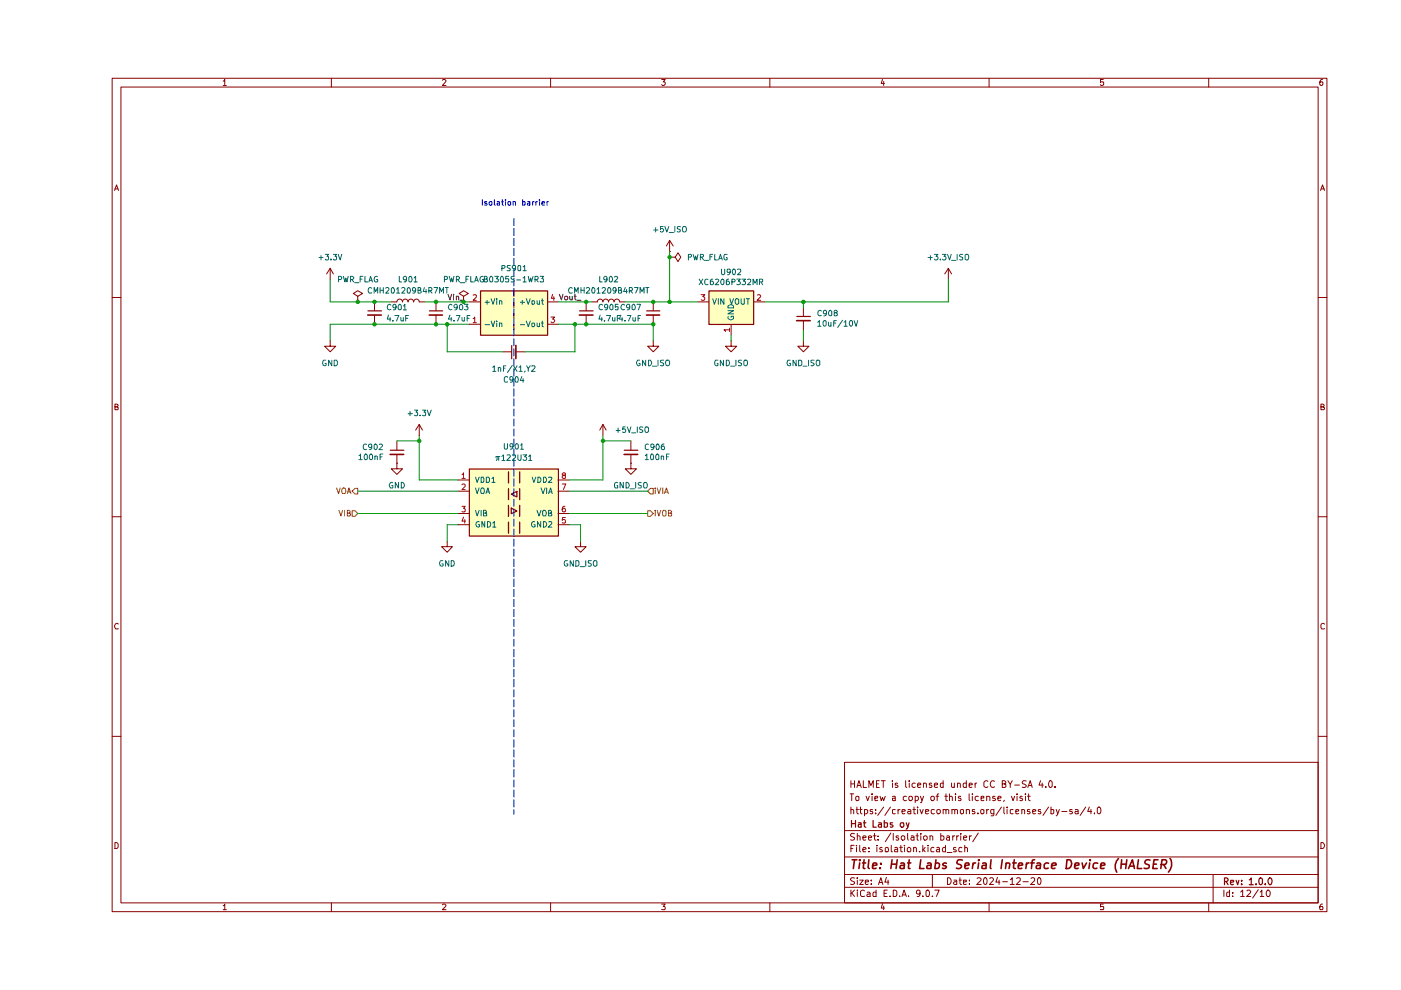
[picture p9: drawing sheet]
<svg xmlns="http://www.w3.org/2000/svg" width="297mm" height="210mm" viewBox="0 0 297 210" stroke-linecap="round" stroke-linejoin="round" font-family="sans-serif">
<g fill="none" stroke="#890000" stroke-width=".21">
<path d="M23.8 16.6h257.5v176.7h-257.5zM25.6 18.5h253.9v172.9h-253.9zM47.3 17.2h.2l.2-.4v1.3M47.3 18.1h.7M70.3 16.6v1.9M93.8 17l.2-.2h.3l.3 .3-.8 1h.8M116.7 16.6v1.9M140.3 16.8h.7l-.4 .6 .4 .1v.4l-.2 .2h-.4l-.1-.2M163.2 16.6v1.9M187.1 16.8l-.3 .9h.7M187.4 17.3v.8M209.7 16.6v1.9"/>
<path d="M233.9 16.8h-.6v.6h.6l.1 .1-.1 .5-.4 .1-.2-.2M256.3 16.6v1.9M280.4 16.8h-.3a.93 .93 0 0 0-.2 1.2h.5l.1-.5-.1-.1h-.5l-.1 .1M24.3 40.4l.4-1.2 .4 1.2M24.4 40h.6M280 40.4l.4-1.2 .4 1.2M280.1 40h.6M23.8 63.1h1.8M279.5 63.1h1.8M24.4 86.3h.4l.2-.3v-.2l-.6-.1v1.2h.6v-.5l-.2-.1M280.1 86.3l.6-.1v-.4l-.6-.1v1.2h.6l.1-.4-.3-.2M23.8 109.6h1.8"/>
<path d="M279.5 109.6h1.8M25 132.3l-.1-.1a.66 .66 0 0 0-.6 .4 .66 .66 0 0 0 .2 .7h.5M280.8 132.3l-.4-.1-.3 .3v.6l.1 .2h.6M23.8 156.1h1.8M279.5 156.1h1.8M24.4 178.6h.3l.3 .4v.6l-.3 .3h-.3zM179.1 161.6h100.4v29.8h-100.4zM179.1 176.1h100.4M180.2 168.3h.8M180.4 171.7l.4-.1 .2 .2v.8M180.4 165.5v1.5M180.4 171.1v1.5"/>
<path d="M180.4 179.9h.4M180.4 166.2h.8M180.6 168.3v1.5M181.1 179.2h-.7v1.4M181.2 176.8l-.6-.1-.3 .3 .1 .3 .7 .2 .1 .2a.51 .51 0 0 1-.3 .4 .51 .51 0 0 1-.6 0M181.2 165.5v1.5M181.5 168.9h.6l-.1 .8h-.5zM181.5 171.6h.5M181.6 179.2v.1M181.6 179.7v.9M181.7 171.1v1.2l.3 .3M181.7 167l.4-1.5 .5 1.5"/>
<path d="M181.8 177.3l.3-.1 .3 .2v.7M181.8 176.7v1.4M181.8 166.5h.6M182.3 179.2v1.2l.1 .2M182.3 171.6h.5M182.4 171.1v1.2l.4 .3M183 177.6l.6-.1-.1-.2-.4-.1-.1 .2v.7h.5M183 165.5v1.5h.7M183.3 171.7h.6l.1 .6a.45 .45 0 0 1-.7 .2M183.3 171.6v1.4M183.6 168.8l.4 1 .3-1M184.1 177.6l.7-.1-.1-.2-.4-.1-.2 .2 .1 .7h.5"/>
<path d="M184.2 179.7v.2M184.2 167v-1.5l.4 1 .6-1v1.5M184.9 168.3v.2M184.9 168.8v1M185 171.7l-.4-.1-.1 .2 .1 .2 .4 .1v.4h-.5M185.2 177.2h.5M185.4 176.7v1.2l.3 .2M185.5 169.2h.6v-.3h-.6v.8h.6M185.7 172.4v.2M185.7 171.7v.1M185.8 166.2h.5M185.9 179.2v.1"/>
<path d="M185.9 179.7v.9M186.2 178v.1M186.2 177.3v.1M186.4 165.5h-.6v1.5h.6M186.6 168.8l.2 1 .3-.7 .3 .7 .3-1M186.8 165.5h.9M187 179.7h-.2l-.3 .2 .6 .4-.1 .3h-.5M187.3 165.5v1.5M187.4 171.1l-1.3 1.8M187.7 179.8l.2-.1h.4v.9l-.6-.1zM188.8 171.1l-1.2 1.8M188.9 176.6l-1.2 1.9"/>
<path d="M189 179.2v1.2l.2 .2M189.2 168.9h.6v.9M189.2 165.5v.2M189.2 166v1M189.4 176.7v1.4M189.7 179.7h.4l.2 .2v.7h-.6l-.1-.3 .7-.3M189.8 171.7h-.6v.7l.3 .2 .3-.1M189.8 169.2h-.6v.5h.6M190.3 166.1h-.5v.4h.5l.1 .3-.3 .2-.3-.1M190.4 171.6v1M190.5 177.3l-.4-.1-.1 .2 .1 .2 .4 .1v.4h-.5M190.7 179.7h.6"/>
<path d="M190.8 171.6l-.4 .3M191 179.2v1.2l.1 .2h.2M191.2 177.3h.6v.6l-.2 .2h-.3l-.2-.2zM191.2 172h.7l-.1-.3-.4-.1-.2 .2 .1 .7h.5M191.8 179.2v.1M191.8 179.7v.9M192 165.5v1.3l.3 .2M192.2 168.9l-.4-.1-.3 .3v.4l.3 .3 .4-.1M192.4 176.7v1.2l.2 .2M192.5 171.7l.4-.1 .2 .2v.8M192.8 168.9h.6v.6l-.2 .3h-.3l-.2-.3zM192.8 165.5v.2"/>
<path d="M192.8 166v1M193.1 172h-.6l-.1 .2 .2 .4 .5-.1M193.2 177.3l.3-.1 .3 .2v.7M193.5 171.6h.6M193.7 179.8l.2-.1h.3l.1 .9M193.7 179.7v.9M193.8 177.5h-.5l-.2 .3 .2 .3h.5M193.8 171.1v1.4l.3 .1M194 168.9l.5-.1 .2 .3v.4l-.2 .3-.5-.1M194 166.1l-.4-.1-.2 .3v.4l.2 .3 .4-.1M194 168.8v1.4M194.2 177.2h.5"/>
<path d="M194.5 176.7v1.4h.2M194.5 171.1v.2M194.5 166.5l.7-.1-.1-.4h-.4l-.2 .2v.6l.2 .2 .4-.1M194.5 171.6v1M195.1 171.6l.3 1 .3-1M195.1 168.8l.4 1M195.2 176.7v.2M195.2 177.2v.9M195.7 179.2v1.4M195.8 168.8l-.4 1.3-.3 .1M195.8 166.2l.2-.2 .4 .2v.8M195.8 166v1"/>
<path d="M195.9 177.3h.6l.1 .6-.2 .2h-.3l-.3-.2zM196.2 179.7l-.5 .6M196.2 172h.7l-.1-.3h-.6v.8h.6M196.8 179.2v.1M196.8 179.7v.9M197.2 177.3l.3-.1 .3 .2v.7M197.2 177.2v.9M197.4 168.9l.5-.1 .2 .3v.4l-.2 .3h-.3l-.3-.3zM197.5 166.1l-.3-.1-.2 .3 .1 .2h.3l.2 .3-.2 .2-.4-.1M198 179.7h-.4a.59 .59 0 0 0-.1 .9h.5M198.1 171.7l-.4-.1-.3 .3 .1 .6h.6M198.1 166.5l.7-.1v-.3l-.4-.1-.3 .2 .1 .7h.6"/>
<path d="M198.4 168.8h.6M198.6 179.7h.4l.2 .2v.7h-.6l-.1-.3 .7-.3M198.7 171.7h.6l.1 .6-.2 .2-.3 .1-.3-.3zM199 168.3l-.3 .3v1.2M199.5 177.3l.4-.1 .2 .3v.4l-.2 .2h-.4M199.5 176.7v1.4M200 171.7l.3-.1 .3 .2v.8M200 166.1l-.4-.1-.2 .2v.6l.2 .2 .4-.1M200 165.5v1.5M200 171.6v1M200.3 168.8h.6M200.5 179.2v1.4l-.6-.1a.6 .6 0 0 1 .2-.8h.4"/>
<path d="M200.6 171.8l.1-.2 .5 .2v.8M200.6 168.3v1.4l.3 .1M200.7 177.3l.5-.1 .1 .2v.7M201.3 177.5h-.4l-.3 .3 .3 .3h.4M201.3 168.9l.4-.1 .2 .2v.8M201.3 168.3v1.5M201.7 166v.8l.2 .2 .4-.2M201.8 171.7l.4-.1 .2 .2v.8M201.8 171.6v1M202 177.2v.9M202.3 166v1M202.4 177.2l-.4 .3"/>
<path d="M202.4 171.8l.2-.2 .4 .2v.8M202.6 168.3v.2M202.6 168.8v1M202.7 179.7h-.5v.4l.6 .2-.1 .3h-.5M202.8 177.2v.9M203 166.2l.2-.2 .4 .2v.8M203 166v1M203.3 177.2l-.5 .3M203.7 176.7v.2M203.7 171.7h.6l-.1 .8h-.5zM203.7 168.9l-.3-.1-.2 .3 .1 .1h.3l.2 .4-.2 .2-.4-.1M203.7 177.2v.9"/>
<path d="M203.9 179.7h-.4l-.2 .3 .1 .6h.5M204.3 177.6l.7-.1-.2-.3-.5 .2v.5l.2 .2h.4M204.5 179.8l.2-.1h.3l.1 .9M204.5 179.2v1.4M204.9 171.7l.4-.1 .3 .2v.8M204.9 166.1l-.4-.1-.3 .3 .1 .6h.6M204.9 165.5v1.5M204.9 171.6v1M205.5 168.3v1.3l.1 .2M205.5 166.5l.6-.1v-.3l-.5-.1-.1 .2v.6l.1 .2 .5-.1M205.6 177.2v.9M206 177.2l-.4 .3"/>
<path d="M206.1 168.3v.2M206.1 168.8v1M206.7 171.7h-.6v.3h.4l.2 .3-.2 .3-.4-.1M206.7 166v1M207.1 166l-.4 .3M207.3 172.4v.2M207.4 168.9h-.6l-.1 .6a.45 .45 0 0 0 .7 .2M207.4 176.6l-1.2 1.9M208 171.7h.6l-.1 .8h-.5zM208 169.2h.6v-.3h-.6v.8h.6M209.2 168.9l.4-.1 .3 .2v.8M209.2 168.8v1"/>
<path d="M209.2 171.6v1M209.5 165.7l-.5-.2-.4 .4 .1 .9 .3 .2 .5-.2M209.6 171.6l-.4 .3M210.7 171.6v1.1l-.1 .3h-.5M210.7 171.7l-.4-.1-.3 .3 .1 .6h.6M210.8 165.7v-.1a.7 .7 0 0 0-.9 .5 .7 .7 0 0 0 .6 .9l.3-.2M211 168.9h-.5v.3l.5 .1 .1 .3-.3 .2-.3-.1M211.6 169.2h.6v-.3l-.5-.1-.1 .2v.6l.1 .2 .5-.1M212.3 171.1l-1.2 1.8M212.5 166.2h.6l.2-.3-.1-.2-.7-.2v1.5h.5l.3-.2v-.4l-.4-.2M212.8 171.1v1.2l.2 .3M212.9 169.7l-.1 .2"/>
<path d="M213.5 171.1v.2M213.5 171.6v1M213.7 165.5l.5 .8 .4-.8M214.2 166.3v.7M214.4 168.8l.4 1 .3-1M214.8 171.7h-.6v.7l.2 .2 .4-.1M215.1 166.5h1M215.4 172h.6v-.3h-.6v.8h.6M215.6 168.3v.2M215.6 168.8v1M216.6 171.7l.4-.1 .2 .2v.8M216.6 171.6v1"/>
<path d="M216.7 168.9l-.3-.1-.2 .3 .1 .1h.3l.2 .4-.2 .2-.4-.1M217.4 168.3v.2M217.4 168.8v1M217.6 165.6l-.6-.1-.3 .4 .1 .2 .6 .3 .2 .3a.6 .6 0 0 1-.9 .2M217.8 168.8h.6M217.9 167l.5-1.5 .4 1.5M218.1 168.3v1.3l.3 .2M218.1 166.5h.7M218.3 171.7h-.5v.3h.4l.2 .3-.2 .3-.4-.1M218.9 172h.7l-.1-.3-.4-.1-.2 .2 .1 .7h.5M220.6 171.7l-.3-.1-.2 .2 .1 .2 .4 .1v.4h-.5M220.6 165.5l-.3 1h.9"/>
<path d="M221 166v1M221.7 166.8v.2M222.3 171.1l-1.2 1.8M222.5 165.6l.3-.1 .3 .4v.8l-.3 .3a.78 .78 0 0 1-.6-.6 .78 .78 0 0 1 .3-.8zM222.8 171.7h.6v.7l-.2 .2-.4-.1M222.8 171.1v1.5M223.7 166.8v.2M223.9 171.6l.4 1M224.6 171.6l-.5 1.3-.2 .1M225.1 172h1.1M227.3 171.7h-.5v.3h.3l.3 .3-.3 .3-.3-.1M228 171.7l.3-.1 .3 .2v.8"/>
<path d="M228.6 172h-.6l-.1 .2 .2 .4 .5-.1M230.2 171.1l-1.2 1.8M231 171.1l-.4 .9h.9M231.3 171.6v1M232.1 172.4v.2M232.6 171.4l.4-.3a.81 .81 0 0 1 0 1.5l-.4-.3zM280.1 178.6a.65 .65 0 0 1 .7 .7 .65 .65 0 0 1-.7 .6zM47.3 192h.2l.2-.3v1.2M47.3 192.9h.7M70.3 191.4v1.9M93.8 191.9l.2-.2h.3l.3 .2-.8 1h.8M116.7 191.4v1.9"/>
<path d="M140.3 191.7h.7l-.4 .5 .4 .2v.3l-.1 .2-.6-.1M163.2 191.4v1.9M179.1 188.1h100.4M179.1 185.4h100.4M179.1 181.7h100.4M180.4 188.7v1.4M180.6 189.3l.6 .8M181.2 186.2l-.6-.1-.3 .3 .3 .4 .6 .3a.51 .51 0 0 1-.3 .4 .51 .51 0 0 1-.6 0M181.2 188.7l-.8 .8M181.8 188.7v.2M181.8 186.1v.2M181.8 186.6v.9"/>
<path d="M181.8 189.1v1M182.3 186.6h.7l-.7 .9h.7M183 180.2l.6-.2-.1-.3h-.4l-.1 .2v.7h.5M183.3 188.9l-.4-.2-.5 .4 .1 .8 .2 .2 .6-.1M183.5 187l.6-.1v-.3h-.6v.2v.7h.6M183.9 189.2l.4-.1 .2 .3v.7h-.6l-.1-.4 .7-.2M184.2 180.5v.1M184.7 187.4v.1M184.7 186.6v.2M185.7 188.7v1.4h-.5v-.9h.5M186.3 187.5l.5-1.4 .4 1.4M186.4 187.1h.6"/>
<path d="M187.1 191.6l-.3 .9h.7M187.4 192.1v.8M187.4 189.4h.5M187.9 186l-.3 1h.9M188.1 188.7h-.7v1.4h.7M188.3 186.6v.9M188.7 190v.1M189.4 188.7h.3l.4 .4v.6l-.2 .4h-.5zM190.7 190v.1M191.2 190.1l.5-1.4 .5 1.4M191.3 189.7h.7M192.6 190v.1"/>
<path d="M195 180.5v.1M195.1 189.3v.2l-.6 .1-.2-.3v-.3l.2-.3 .6 .2v.8l-.3 .4h-.3M195.7 190v.1M195.7 180.1l.5 .5M196.6 188.7a.78 .78 0 0 1 .6 .6 .78 .78 0 0 1-.3 .8h-.4l-.2-.3v-.8zM197.7 190v.1M197.7 185.4v2.7M198.2 188.7h.9l-.6 1.4M200.8 180.8h1M200.9 186.1a.72 .72 0 0 1 .8 .7 .72 .72 0 0 1-.8 .7zM202.3 186.6h.5v.9M202.8 186.9h-.4l-.2 .3 .2 .3h.4"/>
<path d="M203.4 186.6h.5M203.5 186.1v1.2l.4 .2M204.3 187l.6-.1v-.3h-.6v.9h.6M205.6 187.4v.1M205.6 186.6v.2M207.2 186.3v-.1a.47 .47 0 0 1 .8 .3l-.9 1h.9M208.6 186.3l.3-.2a.8 .8 0 0 1 .4 .7 .8 .8 0 0 1-.4 .7l-.3-.1-.1-.5zM209.7 191.4v1.9M209.9 186.3l.1-.2h.4l.2 .4-.8 1h.8M211.5 186l-.4 1h.9M211.8 186.6v.9M212.6 186.9h1"/>
<path d="M214.2 186.5l.4-.4v1.4M214.2 187.5h.8M215.5 186.3l.2-.2 .5 .1 .1 .5-.8 .8h.8M216.9 186.9h1.1M218.6 186.3l.2-.2 .5 .1 .1 .5-.9 .8h.9M220 186.3l.3-.2a.8 .8 0 0 1 .4 .7 .8 .8 0 0 1-.4 .7l-.3-.1-.1-.5zM233.9 191.7h-.6v.6l.6-.1 .1 .2-.1 .5-.6-.1M256.3 191.4v1.9M257.2 185.4v6M259.5 188.7v1.4M260.7 188.7v1.4h-.5l-.1-.8 .2-.2 .4 .1M261.4 190v.1"/>
<path d="M261.4 189.2v.2M263 189.1l.5-.4v1.4M263 190.1h.8M264.4 188.9l.2-.2h.3l.3 .4-.9 1h.9M266.8 188.6l-1.2 1.8M267.2 189.1l.3-.4v1.4M267.2 190.1h.8M268.8 188.7a.78 .78 0 0 1 .3 1.4h-.4l-.2-.3a.85 .85 0 0 1 .3-1.1zM280.4 191.7h-.3a.93 .93 0 0 0-.2 1.2h.5l.1-.5-.1-.2h-.5l-.1 .2"/>
<circle cx="192.8" cy="180.2" r=".44"/>
</g>
<g fill="none" stroke="#890000" stroke-width=".25">
<path d="M180.5 173.9v1.5M180.5 174.6h.9M181.4 173.9v1.5M182 174.5h.6v.9M182.6 174.8l-.6 .1v.4h.6M183.1 174.5h.5M183.2 173.9v1.2l.4 .3M185.1 173.9v1.5h.7M186.3 174.5h.5l.1 .9M186.9 174.8h-.5l-.2 .2 .2 .4 .5-.1M187.5 174.5h.7v.7l-.3 .2-.4-.1M187.5 173.9v1.5"/>
<path d="M189.3 174.5h-.5v.3l.5 .3-.2 .3-.3-.1M191 174.5h.5v.8a.45 .45 0 0 1-.6-.2zM192.1 174.5l.4 .9M192.7 174.5l-.2 .9-.4 .4M259.6 186.9h.5l.3-.3v-.2l-.3-.3h-.5v1.5M260 186.9l.4 .7M260.9 187.1l.7-.1-.1-.4h-.5l-.1 .2 .1 .7h.5M262.1 186.6l.3 1 .3-1M263.3 187.4v.2M263.3 186.6v.2M264.9 186.6l.4-.5v1.5M264.9 187.6h.8"/>
<path d="M266.3 187.4v.2M267 186.3l.3-.2 .4 .3v.8l-.4 .4a.93 .93 0 0 1-.3-1.3zM268.3 187.4v.2M269.2 186.1a.75 .75 0 0 1 .5 .8 .75 .75 0 0 1-.5 .7l-.3-.4a.85 .85 0 0 1 .3-1.1z"/>
</g>
<g fill="none" stroke="#890000" stroke-width=".34">
<path d="M180.7 182.3h1M181.2 182.3l-.3 1.8M182.3 182.3v.2M182.3 183l-.2 1.1M182.9 183h.6M183.2 182.3l-.2 1.8h.4M184.2 182.3l-.1 1.6 .2 .2M185 183.6l.9-.2-.1-.4h-.6l-.2 .9 .2 .2h.5M186.6 184v.1M186.8 183v.2M189 183.2h1.1M189.1 182.3l-.2 1.8"/>
<path d="M190.2 182.3l-.2 1.8M191 183h.7v1.1M191.8 183.4l-.7 .1-.3 .2v.4h.2h.7M192.4 183h.7M192.8 182.3l-.2 1.8h.3M195.2 182.3l-.2 1.8h.9M196.7 183h.6v1.1M197.4 183.4l-.6 .1-.3 .2v.4h.2h.6M198.4 183h.5l.2 .1v.7l-.4 .3h-.5M198.4 182.3l-.2 1.8M200.6 183a.48 .48 0 0 0-.7 .3l.2 .3h.5v.3a.6 .6 0 0 1-.8 .2M204 182.4l-.7-.1-.3 .2-.2 .4 .2 .2 .7 .3 .2 .4a.79 .79 0 0 1-1.1 .3"/>
<path d="M204.5 183.6l1-.2-.2-.4h-.6l-.2 .9 .2 .2h.6M206.3 183l-.2 1.1M206.8 183h-.3l-.2 .3M207.5 183l-.2 1.1M207.6 182.3l-.2 .1 .1 .1 .1-.2-.1 .2M208.4 183h.6v1.1M209.1 183.4l-.7 .1-.2 .2v.4h.2h.6M210.1 182.3l-.1 1.6 .1 .2M212.5 182.3l-.3 1.8M213.3 183.1l.3-.1h.4l-.1 1.1M213.3 183l-.1 1.1M214.7 183h.8"/>
<path d="M215 182.3l-.1 1.6 .4 .2M215.9 183.6l.9-.2-.1-.4h-.6l-.2 .9 .2 .2h.5M217.7 183l-.2 1.1M218.2 183l-.6 .3M218.5 183h.8M219.4 182.3l-.5 .1-.1 .1-.1 1.6M219.9 183h.6v1.1M220.6 183.4l-.7 .1-.2 .2v.4h.2h.6M222.3 183a.65 .65 0 0 0-.9 .3v.7a.64 .64 0 0 0 .8 .1M223 183.6l.9-.2-.1-.4a.6 .6 0 0 0-.8 .2v.9h.7M226.2 182.3h.5a1.01 1.01 0 0 1 .5 1.2 1.01 1.01 0 0 1-1.2 .6zM227.8 183.6l1-.2v-.4h-.6l-.3 .2v.9h.7"/>
<path d="M229.4 183l.3 1.1 .7-1.1M231 183l-.1 1.1M231.1 182.3v.2M232.7 183h-.7l-.3 .8 .4 .3h.5M233.3 183.6l1-.2-.1-.4h-.7l-.2 .9 .2 .2h.6M237.1 182a2.48 2.48 0 0 0-.3 2.9M237.7 183.2h1.1M237.8 182.3l-.2 1.8M238.9 182.3l-.2 1.8M239.3 184.1l.8-1.8 .4 1.8M239.5 183.6h.9M241.4 182.3l-.3 1.8h.9"/>
<path d="M243.8 182.4l-.7-.1-.4 .4 .2 .4 .8 .4-.1 .5-.4 .1h-.6M244.6 183.2h.6M245.5 182.3h-.8l-.3 1.8h.9M246.2 183.3h.8l.2-.2a.5 .5 0 0 0-.2-.8h-.6l-.3 1.8M246.7 183.3l.5 .8M248.1 182a2.24 2.24 0 0 1-.4 2.9"/>
</g>
<g fill="#ffffbf">
<path d="M150.3 61.6h9.5v7.1h-9.5z"/>
<path d="M101.8 61.6h14.3v9.4h-14.3z"/>
<path d="M99.5 99.4h18.8v14.2h-18.8z"/>
</g>
<g fill="none" stroke="#890000" stroke-width=".21">
<path d="M70 59.3h.1M70 56.9l-.8 1.2M70 56.9l.7 1.2M70 56.9v2.4M70 72.2v1.2h1.2l-1.2 1.2-1.2-1.2h1.2M70 72.2h.1M75.8 62.8l1.1-.6-1.1-.6-.9 .6 .9 .6v1.2M75.8 64h.1M79.4 64v1.9M79.4 66.8v1.9M83 64h1.1a.59 .59 0 0 1 .6-.6 .59 .59 0 0 1 .6 .6 .59 .59 0 0 1 .6-.6 .59 .59 0 0 1 .6 .6 .59 .59 0 0 1 .6-.6 .59 .59 0 0 1 .6 .6 .59 .59 0 0 1 .6-.6 .59 .59 0 0 1 .6 .6h1.2M92.4 64v1.9"/>
<path d="M92.4 66.8v1.9M84.1 98.2v1.2h1.2l-1.2 1.2-1.1-1.2h1.1M84.1 98.2h.1M84.1 93.5v1.9M84.1 96.4v1.8M88.9 92.4h.1M88.9 90l-.8 1.2M88.9 90l.7 1.2M88.9 90v2.4"/>
</g>
<path d="M78 65.9h2.9M91 65.9h2.8M82.7 95.5h2.9" fill="none" stroke="#890000" stroke-width=".25"/>
<path d="M78 66.8h2.8M91 66.8h2.8M82.7 96.4h2.9" fill="none" stroke="#890000" stroke-width=".34"/>
<path d="M74.7 108.3h.6l.5 .6-.5 .6h-.6z" fill="#fff"/>
<path d="M71.9 108.2l.4 1.2 .3-1.2M73.1 108.2v1.2M73.6 108.8l.6-.1v-.4l-.6-.1v1.2h.6l.1-.3-.3-.3M74.7 108.3h.6l.5 .6-.5 .6h-.6z" fill="none" stroke="#735600" stroke-width=".21"/>
<path d="M75.3 103.5h.5v1.2h-.5l-.6-.6z" fill="#fff"/>
<path d="M71.4 103.5l.4 1.1 .3-1.1M72.5 103.6l.3-.1h.3a.87 .87 0 0 1 0 1.1h-.5l-.1-.3zM73.6 104.6l.4-1.1 .4 1.1M73.7 104.3h.6M75.3 103.5h.5v1.2h-.5l-.6-.6z" fill="none" stroke="#735600" stroke-width=".21"/>
<g fill="none" stroke="#890000" stroke-width=".21">
<path d="M124.3 64v1.9M124.3 66.8v1.9M125.5 64h1.1a.59 .59 0 0 1 .6-.6 .59 .59 0 0 1 .6 .6 .59 .59 0 0 1 .6-.6 .59 .59 0 0 1 .6 .6 .59 .59 0 0 1 .6-.6 .59 .59 0 0 1 .6 .6 .59 .59 0 0 1 .6-.6 .59 .59 0 0 1 .6 .6h1.2M138.5 72.2v1.2h1.2l-1.2 1.2-1.2-1.2h1.2M138.5 72.2h.1M138.5 64v1.9M138.5 66.8v1.9M147.9 64h2.4M155 72.2v1.2h1.2l-1.2 1.2-1.2-1.2h1.2M155 72.2h.1M155 68.7v2.3M159.8 64h2.3"/>
<path d="M170.3 72.2v1.2h1.2l-1.2 1.2-1.2-1.2h1.2M170.3 72.2h.1M170.3 65.2v1.9M170.3 68v1.9M127.8 90l-.6 1.2M127.8 90l.7 1.2M127.8 90v2.4M133.8 98.2v1.2h1.1l-1.1 1.2-1.2-1.2h1.2M133.8 98.2h.1M133.8 93.5v1.9M133.8 96.4v1.8"/>
</g>
<path d="M122.9 65.9h2.9M137.1 65.9h2.8M150.3 61.7h9.5v7.1h-9.5zM168.9 67.1h2.9M132.4 95.5h2.8" fill="none" stroke="#890000" stroke-width=".25"/>
<path d="M148.7 62.5h.7l-.4 .4 .4 .3-.1 .4h-.6M154.7 69.9h-1.2l.3 .4M154.7 69.6v.7M160.6 62.6l.4-.1 .3 .3-.8 .9h.8" fill="none" stroke="#b00000" stroke-width=".21"/>
<path d="M151.1 63.3l.4 1.2 .4-1.2M152.3 63.3v1.2M153.5 63.3v1.2l-.7-1.2v1.2M154.3 65.9h1.2l-1.2 .6h1.2M154.4 67.1l-.1 .1a.66 .66 0 0 0 .5 .6 .66 .66 0 0 0 .7-.2l-.1-.5h-.4v.2M154.4 64.9l.4-.3 .5 .1 .2 .2v.4h-1.2zM154.8 63.3l.3 1.2 .4-1.2M156.1 63.3l.5 .2v.8l-.5 .2a.78 .78 0 0 1 0-1.2zM157.1 63.3v1l.3 .2 .4-.1v-1.1M158.2 63.3h.7M158.6 63.3v1.2" fill="none" stroke="#006465" stroke-width=".21"/>
<path d="M122.8 66.8h2.9M137.1 66.8h2.8M168.9 68h2.9M132.3 96.4h2.9" fill="none" stroke="#890000" stroke-width=".34"/>
<path d="M137.9 103.5h.6v1.2h-.6l-.6-.6z" fill="#fff"/>
<path d="M137.9 103.5h.6v1.2h-.6l-.6-.6zM138.9 103.5v.1M138.9 103.9v.7M139.3 103.5l.4 1.1 .4-1.1M140.5 103.5v1.1M140.9 104.6l.4-1.1 .4 1.1M141 104.3h.5" fill="none" stroke="#735600" stroke-width=".21"/>
<path d="M137.3 108.3h.6l.6 .6-.6 .6h-.6z" fill="#fff"/>
<path d="M137.3 108.3h.6l.6 .6-.6 .6h-.6zM138.9 108.2v.2M138.9 108.6v.8M139.3 108.2l.4 1.2 .4-1.2M140.7 108.2l.5 .2v.8l-.2 .2h-.4a.86 .86 0 0 1 .1-1.2zM141.7 108.8l.6-.1 .1-.2-.3-.3h-.4v1.2h.6l.1-.5-.3-.1" fill="none" stroke="#735600" stroke-width=".21"/>
<g fill="none" stroke="#890000" stroke-width=".21">
<path d="M142 54.5h1.2l.5-.9 .6 .9-.6 1-.5-1M142 54.5h.1M142 53.3h.1M142 51l-.7 1.2M142 51l.7 1.2M142 51v2.3M201.1 56.9l-.8 1.2M201.1 56.9l.6 1.2M201.1 56.9v2.4M98.3 62.8l1-.6-1-.6-.9 .6 .9 .6v1.2M98.3 64h.1M99.5 64h2.3"/>
<path d="M99.5 68.7h2.3M106.6 74.6h1.8M109 61.6v1.2M109 64v1.2M109 66.4v1.2M109 68.7v1.2M109.4 74.6h1.9M116.1 64h2.2M116.1 68.7h2.2M94.8 114.8v1.1h1.1l-1.1 1.2-1.2-1.2h1.2M94.8 114.8h.1M97.1 101.8h2.4"/>
<path d="M97.1 104.1h2.4M97.1 108.9h2.4M97.1 111.3h2.4M118.3 101.8h2.4M118.3 104.1h2.4M118.3 108.9h2.4M118.3 111.3h2.4M123.1 114.8v1.1h1.2l-1.2 1.2-1.2-1.2h1.2M123.1 114.8h.1"/>
</g>
<g fill="none" stroke="#0f0f0f" stroke-width=".21">
<path d="M95 62.4l.4 1.2 .3-1.2M96.2 62.4v.2M96.2 62.8v.8M96.8 62.9l.4-.1 .1 .8M96.8 62.8v.8M97.5 63.7h.9M118.6 62.4l.4 1.2 .4-1.2M119.7 63l.2-.2h.3l.2 .2-.1 .5h-.5zM120.8 62.8v.6l.2 .2 .3-.1M121.3 62.8v.8M121.7 62.8h.5M121.9 62.4v1l.3 .2"/>
<path d="M122.3 63.7h.9"/>
</g>
<g fill="none" stroke="#890000" stroke-width=".25">
<path d="M101.9 61.7h14.2v9.4h-14.2zM108.5 73.3v2.8M99.5 99.4h18.9v14.3h-18.9zM107.8 100v2.4M107.8 103.6v2.4M107.8 107.1v2.4M107.8 110.7v2.4M108.4 107.7l1.2 .6-1.2 .6zM108.4 104.8l1.2-.6v1.2zM110.2 100v2.4M110.2 103.6v2.4M110.2 107.1v2.4"/>
<path d="M110.2 110.7v2.4"/>
</g>
<path d="M109.4 73.2v2.8" fill="none" stroke="#890000" stroke-width=".34"/>
<g fill="none" stroke="#b00000" stroke-width=".21">
<path d="M100.3 62.6h.7v.4l-.7 .7h.7M100.3 67.6l.4-.4v1.2M100.3 68.4h.7M116.8 67.2h.8l-.4 .4 .4 .3v.3l-.3 .2h-.3l-.2-.2M117.2 62.4l-.3 .8h.7M117.4 62.9v.8M97.9 100.6h.2l.2-.4v1.2M97.9 102.8l.2-.2h.4l.1 .2v.3l-.7 .7h.7M97.9 107.4h.7l-.3 .4 .3 .1v.6h-.7M97.9 101.4h.7M98.3 109.6l-.4 .9h.8M98.5 110.2v.7"/>
<path d="M119.2 102.6h.8l-.5 1.2M119.5 100.8l-.3-.3 .3-.3h.2l.2 .5-.4 .1-.3 .2 .2 .4 .5-.1v-.4l-.2-.1M119.8 107.4h-.3a.73 .73 0 0 0 0 1.1h.4v-.6l-.4-.1-.3 .2M119.9 109.7h-.6l-.1 .6 .2-.1h.3l.2 .1v.5h-.7"/>
</g>
<g fill="none" stroke="#006465" stroke-width=".21">
<path d="M102.9 64.1h.9M102.9 68.8h.9M103.3 63.7v.8M104.1 63.3l.4 1.2 .4-1.2M104.1 68.1l.4 1.2 .4-1.2M105.3 63.3v.2M105.3 68.1v.1M105.3 63.8v.7M105.3 68.5v.8M105.9 63.8h.3l.2 .1v.6M105.9 68.6l.4-.1 .1 .8M105.9 63.8v.7"/>
<path d="M105.9 68.5v.8M110.3 64.1h.9M110.3 68.8h.9M110.7 63.7v.8M111.6 63.3l.4 1.2 .4-1.2M111.6 68.1l.4 1.2 .4-1.2M112.8 63.8h.5v.6h-.5zM112.8 68.6l.5-.1v.7h-.5zM113.9 63.8v.5l.1 .2 .4-.1M113.9 68.5v.6l.1 .2 .4-.1M114.4 63.8v.7M114.4 68.5v.8"/>
<path d="M114.8 63.8h.4M114.8 68.5h.4M115 63.3v1.1l.2 .1M115 68.1v1.1l.2 .1M100.8 101.2l.4 1.1 .4-1.1M100.8 103.5l.4 1.1 .4-1.1M100.8 108.2l.4 1.2 .4-1.2M101.6 110.7l-.3-.1a.61 .61 0 0 0-.4 .6 .61 .61 0 0 0 .5 .6l.3-.1v-.4h-.3M102 101.2h.4l.2 .2v.6l-.2 .3h-.4zM102 108.2v1.2M102.2 103.5h.2a.86 .86 0 0 1 .1 1.1h-.4a.86 .86 0 0 1 .1-1.1zM102.5 108.8l.6-.1v-.3l-.2-.2h-.4v1.2h.6l.1-.3-.3-.3"/>
<path d="M102.8 110.6v1.2l-.6-1.2v1.2M103 104.6l.4-1.1 .4 1.1M103.1 101.2h.5l.2 .2v.6l-.2 .3h-.5zM103.1 104.3h.6M103.4 110.6l.6 .1v.4v.5l-.4 .2h-.2zM104.3 101.5l.3-.3v1.1M104.3 102.3h.7M104.5 110.9l.3-.3v1.2M104.5 111.8h.6M112.8 101.2l.4 1.1 .4-1.1M113.4 110.7a.54 .54 0 0 0-.7 .5 .54 .54 0 0 0 .7 .5v-.4h-.2M113.9 108.2l.4 1.2 .4-1.2"/>
<path d="M114 101.2h.5l.1 .2 .1 .5-.2 .4h-.5zM114.6 110.6v1.2l-.7-1.2v1.2M114.7 103.5l.4 1.1 .5-1.1M115 108.4l.6-.2a.86 .86 0 0 1 0 1.2h-.4l-.2-.2zM115.2 101.2h.4l.2 .2 .1 .5-.3 .4h-.4zM115.2 110.6a.6 .6 0 0 1 .7 .6 .6 .6 0 0 1-.7 .6zM115.9 103.5v1.1M116.3 101.3l.6-.1 .1 .3-.8 .8h.8M116.3 104.6l.4-1.1 .4 1.1M116.3 108.8l.6-.1v-.3l-.2-.2h-.4v1.2h.6l.1-.3-.3-.3M116.3 110.7l.4-.1 .3 .3-.8 .9h.8M116.4 104.3h.6"/>
</g>
<g fill="none" stroke="#009600" stroke-width=".21">
<path d="M70 59.3v4.7h13M142 53.3v10.7M201.1 59.3v4.7h-39M90.1 64h9.4M94.8 68.7v5.9h11.8M99.5 68.7h-29.5v3.5M118.3 64h7.2M118.3 68.7h20.2v3.5M121.9 68.7v5.9h-10.6M132.6 64h15.3M155 71v1.2M170.3 64v1.2"/>
<path d="M170.3 69.9v2.3M84.1 93.5h4.8M88.9 92.4v9.4h8.2M127.8 93.5h6M127.8 92.4v9.4h-7.1M75.8 104.1h21.3M75.8 108.9h21.3M97.1 111.3h-2.3v3.5M120.7 104.1h16.6M120.7 111.3h2.4v3.5M120.7 108.9h16.6"/>
</g>
<g fill="none" stroke="#0700ff" stroke-width=".21">
<path d="M109 46.3v1.5M109 48.4v1.6M109 50.5v1.6M109 52.7v1.5M109 54.8v1.5M109 56.9v1.6M109 59v1.6M109 61.1v1.6M109 63.2v1.7M109 65.4v1.6M109 67.6v1.5M109 69.7v1.5"/>
<path d="M109 71.8v1.5M109 73.9v1.5M109 76v1.6M109 78.1v1.7M109 80.3v1.6M109 82.4v1.6M109 84.5v1.6M109 86.7v1.5M109 88.8v1.5M109 90.9v1.6M109 93v1.6M109 95.2v1.5"/>
<path d="M109 97.3v1.6M109 99.4v1.6M109 101.5v1.6M109 103.6v1.6M109 105.8v1.6M109 107.9v1.6M109 110.1v1.5M109 112.2v1.5M109 114.3v1.5M109 116.4v1.5M109 118.5v1.6M109 120.6v1.7"/>
<path d="M109 122.8v1.6M109 125v1.5M109 127.1v1.5M109 129.2v1.5M109 131.3v1.5M109 133.4v1.6M109 135.6v1.5M109 137.7v1.6M109 139.8v1.6M109 141.9v1.6M109 144v1.6M109 146.2v1.5"/>
<path d="M109 148.3v1.6M109 150.5v1.5M109 152.6v1.5M109 154.7v1.5M109 156.8v1.6M109 158.9v1.6M109 161v1.6M109 163.2v1.6M109 165.4v1.5M109 167.5v1.5M109 169.6v1.5M109 171.7v.9"/>
</g>
<g fill="none" stroke="#0400c6" stroke-width=".21">
<path d="M102.3 42.3v1.2M103.2 42.8h-.4v.3h.3l.2 .2-.2 .2-.3-.1M103.8 42.8h.5v.6h-.5zM104.8 42.3v1l.2 .2M105.4 42.8h.5v.7M105.9 43l-.5 .1v.3h.5M106.3 42.8h.5M106.5 42.3v1l.3 .2M107.2 42.3v.2M107.2 42.8v.7M107.8 42.8h.5v.6h-.5zM108.8 42.8h.5v.7"/>
<path d="M108.8 42.8v.7M110.8 42.8h.5v.6h-.5M110.8 42.3v1.2M111.8 42.8h.5v.7M112.3 43l-.5 .1v.3h.5M112.9 42.8v.7M113.3 42.8h-.3l-.1 .1M113.6 42.8v.7M113.9 42.8l-.3 .1M114.4 42.3v.2M114.4 42.8v.7M114.9 43.1l.6-.1-.1-.2h-.4l-.1 .1v.4l.1 .2 .4-.1"/>
<path d="M116 42.8v.7M116.3 42.8h-.2l-.1 .1"/>
</g>
<g fill="#009600">
<circle cx="79.4" cy="64" r=".47"/>
<circle cx="75.8" cy="64" r=".47"/>
<circle cx="92.4" cy="68.7" r=".47"/>
<circle cx="94.8" cy="68.7" r=".47"/>
<circle cx="88.9" cy="93.5" r=".47"/>
<circle cx="79.4" cy="68.7" r=".47"/>
<circle cx="121.9" cy="68.7" r=".47"/>
<circle cx="124.3" cy="68.7" r=".47"/>
<circle cx="142" cy="64" r=".47"/>
<circle cx="127.8" cy="93.5" r=".47"/>
<circle cx="138.5" cy="68.7" r=".47"/>
<circle cx="142" cy="54.5" r=".47"/>
<circle cx="138.5" cy="64" r=".47"/>
<circle cx="170.3" cy="64" r=".47"/>
<circle cx="124.3" cy="64" r=".47"/>
<circle cx="92.4" cy="64" r=".47"/>
<circle cx="98.3" cy="64" r=".47"/>
</g>
<g fill="none" stroke="#006465" stroke-width=".21">
<path d="M67.6 54.6h.9M68.1 54.2v.9M69 53.9h.7l-.4 .5h.4v.5l-.2 .2h-.3l-.2-.2M70.2 54.9v.2M70.7 53.9h.7l-.4 .5h.4v.5l-.2 .2h-.3l-.2-.2M71.7 53.9l.4 1.2 .4-1.2M71.8 59.3l.6-.1v-.5l-.6-.1v1.2M72.8 58.6l.3 1.2 .2-.9 .3 .9 .2-1.2M74.3 59.3h.4l.3-.3-.3-.4h-.4v1.2M74.6 59.3l.4 .5M75.2 59.9h.9M76.4 59.2h.4"/>
<path d="M76.9 58.6h-.5v1.2M77.4 58.6v1.2h.6M78.2 59.8l.4-1.2 .4 1.2M78.3 59.4h.6M80 58.7l-.1-.1a.66 .66 0 0 0-.6 .5 .66 .66 0 0 0 .3 .7l.5-.1v-.4h-.3M84.7 58.6v1.2h.5M86.2 59.1v.2l-.4 .1-.3-.3v-.3l.3-.2 .4 .2v.7l-.2 .3h-.3M86.9 58.6a.71 .71 0 0 1 .3 1.2h-.3l-.2-.2v-.8zM87.8 58.9l.3-.3v1.2M87.8 59.8h.7M94.2 59.3l.6-.1v-.5l-.6-.1v1.2M95.2 58.6l.4 1.2 .1-.9 .3 .9 .3-1.2"/>
<path d="M96.8 59.3h.4l.2-.3-.2-.4h-.4v1.2M97 59.3l.4 .5M97.6 59.9h.9M98.8 59.2h.4M99.4 58.6h-.6v1.2M99.8 58.6v1.2h.6M100.7 59.8l.3-1.2 .4 1.2M100.7 59.4h.6M102.4 58.7l-.1-.1a.66 .66 0 0 0-.5 .5 .66 .66 0 0 0 .2 .7l.5-.1v-.4h-.2M102.7 59.2l.6-.1v-.3l-.2-.2h-.4v1.2h.6l.1-.4-.3-.2M104 58.7l.2-.1 .3 .2v.8l-.2 .2h-.3l-.2-.4zM104.9 58.6h.7l-.4 .5 .4 .2v.3l-.1 .2-.6-.1"/>
<path d="M106.3 58.6a.75 .75 0 0 1 .3 1.2h-.4l-.1-.4 .1-.6zM106.4 56.9h.4l.3-.4-.2-.2h-.5v1.1M107.9 58.6h-.6l-.1 .6 .6-.1 .1 .6h-.7M108.2 56.3h-.6v.4l.5 .2 .1 .3-.1 .2h-.6M109 58.7l-.5-.1-.1 .2v.3l.6 .3-.1 .4h-.5M109.3 56.7v.2l-.4 .1-.3-.3v-.2l.2-.2 .5 .1v.7l-.2 .3h-.3M109.5 59.4h.9M109.8 56.5l.2-.2h.3v1.1h-.3l-.2-.2zM110.9 58.9l.3-.3v1.2M110.9 56.6l.3-.3v1.1M110.9 59.8h.7M110.9 57.4h.7"/>
<path d="M112 58.6l.3 1.2 .2-.9 .2 .9 .3-1.2M113.4 59.3l.6-.1v-.5l-.6-.1v1.2M113.7 59.3l.4 .5M114.5 58.6h.7l-.3 .5 .3 .1v.5h-.7M127.2 58.6v1.2h.5M128.7 59.1v.2l-.4 .1-.3-.3v-.3l.3-.2 .4 .2v.7l-.2 .3h-.3M129.4 58.6a.71 .71 0 0 1 .3 1.2h-.3l-.2-.2v-.8zM130.3 58.8l.4-.2 .3 .3-.8 .9h.8M138.6 48.8h.9M139 48.3v.9M140.6 48h-.6v.6l.4-.2 .3 .3v.2l-.3 .3-.4-.2M141 48l.4 1.2 .4-1.2"/>
<path d="M141.9 49.3h.9M143.1 48v1.2M144.3 48.1h-.6v.4a.44 .44 0 0 1 .4 .2 .44 .44 0 0 1 .1 .4h-.6M144.9 48.1l.1-.1a.6 .6 0 0 1 .6 .6 .6 .6 0 0 1-.6 .6l-.3-.4zM146 54.5l.5-.1 .1-.3-.1-.2h-.5v1.2M147 53.9l.3 1.2 .2-.8 .2 .8 .3-1.2M148.2 59.2l.8 1.2M148.5 54.5l.6-.1 .1-.3-.2-.2h-.5v1.2M148.7 54.5l.5 .6M149 59.2l-.8 1.2M149.3 55.2h1M150.1 59.3a.45 .45 0 0 0-.7 .1v.7a.45 .45 0 0 0 .7 .2"/>
<path d="M150.5 54.4h.4M151.1 59.2l-.5 .2v.9h.6l.1-.4-.3-.3h-.2l-.2 .3M151.1 53.9h-.6v1.2M151.5 53.9v1.2h.6M151.7 59.3l.4-.1 .3 .3-.8 .9h.8M152.4 55.1l.3-1.2 .4 1.2M152.5 54.8h.6M153 59.3l.2-.1 .3 .2v.7l-.4 .3a.7 .7 0 0 1-.1-1.1zM153 57.1v.9l.2 .3 .5-.3v-.9M154.2 53.9h-.5l-.2 .3v.6l.2 .2h.5v-.4h-.2M154.5 59.2l-.5 .2v.9h.6l.1-.4-.3-.3h-.2l-.2 .3M154.8 57.6v.1h-.6v-.1v-.5h.6a.85 .85 0 0 1-.3 1.2h-.3"/>
<path d="M155.2 59.8h.5l.2-.2-.1-.3-.6-.1v1.2M155.4 57.1a.59 .59 0 0 1 .6 .3 .59 .59 0 0 1-.1 .7l-.2 .2a.71 .71 0 0 1-.3-1.2zM156.2 59.2h.8l-.5 .4 .5 .3-.1 .4h-.7M156.4 57.1h.6v.5l-.6 .7h.6M157.3 59.2h.8l-.5 .4 .4 .1v.6h-.7M158.5 59.3h.7v.4l-.7 .7h.7M161 59.8h.6l.1-.5-.7-.1v1.2M161.4 59.8l.3 .6M196.8 54.6h.9M197.3 54.2v.9M198.1 53.9h.8l-.5 .5h.4v.6l-.5 .1-.2-.2M199.4 54.9v.2"/>
<path d="M199.8 53.9h.8l-.5 .5 .5 .2-.1 .4-.5 .1-.2-.2M200.9 53.9l.4 1.2 .4-1.2M201.7 55.2h1M202.9 53.9v1.2M204.1 53.9h-.5l-.2 .2 .2 .3 .5 .2v.3l-.2 .2-.5-.1M204.6 54.1l.2-.2h.4a.86 .86 0 0 1-.1 1.2l-.5-.2zM69.1 76.4h-.4a.67 .67 0 0 0-.3 .6 .67 .67 0 0 0 .5 .6l.3-.2v-.4h-.3M70.3 76.4v1.2l-.6-1.2v1.2M70.9 76.4h.5l.1 .2v.6l-.3 .4h-.3zM78.8 61.1l-.2-.1a.67 .67 0 0 0-.6 .5 .67 .67 0 0 0 .3 .6h.5M79.3 62.1v-1.1l.4 .8 .4-.8v1.1M80.6 61v1.1"/>
<path d="M80.6 61.6h.7M81.3 61v1.1M81.8 61.1l.1-.1h.4l.2 .1v.4l-.7 .6h.7M82.4 66.8l-.3 .8h.8M82.7 67.3v.8M82.9 64.7l-.3-.2a.6 .6 0 0 0-.5 .6 .6 .6 0 0 0 .5 .6l.3-.1M83.2 61a.71 .71 0 0 1 .3 1.1h-.4l-.1-.1v-.8zM83.3 68v.1M83.7 66.9h.9l-.5 1.2M84 65a.35 .35 0 0 1-.4 .3 .35 .35 0 0 1-.3-.3l.1-.4 .3-.1a.73 .73 0 0 1-.1 1.2h-.2M84.1 61.3l.3-.3v1.1M84.1 62.1h.6"/>
<path d="M84.6 64.6l.2-.1 .3 .3v.7l-.3 .2a.66 .66 0 0 1-.2-1.1zM85 67.3v.6l.2 .2 .3-.1M85.2 61.1l.1-.1h.4l.1 .1v.4l-.6 .6h.6M85.5 64.9h.2l.1-.4v1.2M85.5 67.3v.8M85.5 65.7h.7M86 67.5h.4M86.6 61a.71 .71 0 0 1 .3 1.1h-.4l-.2-.1v-.8zM86.6 66.9h-.6v1.2M88.1 61.5l-.2 .2-.4-.1v-.6h.4a.81 .81 0 0 1 0 1.1h-.4M88.6 61.6l.5-.1v-.5h-.5v1.1h.5l.2-.3-.3-.2M90 61l-.3 .8h.8"/>
<path d="M90.3 61.4v.7M90.9 61.6h.6v-.6h-.6v1.1M91.2 61.6l.4 .5M92 61h.8l-.5 1.1M93.2 62.1v-1.1l.4 .8 .5-.8v1.1M94.4 61h.7M94.7 61v1.1M95.4 66.8l-.3 .8h.7M95.7 67.3v.8M95.8 64.7l-.3-.2-.4 .5 .2 .6h.5M96.3 68v.1M96.8 66.9h.7l-.5 1.2"/>
<path d="M96.9 65v.2l-.4 .1-.2-.3v-.2l.2-.3 .4 .2v.7l-.5 .3M97.7 64.5a.62 .62 0 0 1 .4 .6 .62 .62 0 0 1-.4 .6l-.3-.2v-.7zM97.9 67.3v.6l.2 .2 .4-.1M98.5 64.5h.7l-.4 .5h.3l.1 .5-.2 .2-.5-.1M98.5 67.3v.8M99 67.5h.5M99.6 66.9h-.6v1.2M104.5 77.9l.3-.3v1.1M104.5 78.7h.6M105.6 78.1l.2-.2 .4 .2v.6M105.6 77.9v.8M106.8 78.1h.3"/>
<path d="M107.3 77.6h-.5v1.1M108.6 77.5l-1 1.5M108.9 77.6l.7 1.1M109.6 77.6l-.7 1.1M110.1 77.9l.3-.3v1.1M110.1 78.7h.6M110.6 79.8l-.3 .9h.8M111.3 78.7l-.1 .2M111.7 77.6l.3 .5 .4-.5M112 78.1v.6M112.8 77.6h.5l.1 .3-.7 .8h.7M121.3 61.1l-.2-.1a.67 .67 0 0 0-.5 .5 .67 .67 0 0 0 .2 .6h.5"/>
<path d="M121.8 62.1v-1.1l.4 .8 .4-.8v1.1M123.2 61.6h.7M123.2 61v1.1M123.9 61v1.1M124.4 61.1l.4-.1 .2 .3-.7 .8h.7M125.7 61a.71 .71 0 0 1 .3 1.1h-.4l-.1-.4v-.6zM126.6 61.3l.3-.3v1.1M126.6 62.1h.6M127.2 66.8l-.2 .8h.7M127.6 67.3v.8M127.7 61.1l.1-.1h.4l.1 .1v.4l-.6 .6h.6M127.7 64.7l-.2-.2a.6 .6 0 0 0-.5 .6 .6 .6 0 0 0 .5 .6l.2-.1"/>
<path d="M128.2 68v.1M128.6 66.9h.8l-.5 1.2M128.8 65a.35 .35 0 0 1-.3 .3 .35 .35 0 0 1-.3-.3l.1-.4 .3-.1a.73 .73 0 0 1-.1 1.2h-.2M129.1 61a.71 .71 0 0 1 .3 1.1h-.4l-.2-.1v-.8zM129.4 64.6l.3-.1 .2 .3v.7l-.2 .2a.66 .66 0 0 1-.3-1.1zM129.9 67.3v.6l.1 .2 .4-.1M130.4 67.3v.8M130.6 61.5a.35 .35 0 0 1-.3 .2 .35 .35 0 0 1-.4-.2l.1-.5h.5v.9l-.1 .2h-.4M130.9 67.5h.4M131 64.5h-.5v.6h.5v.5h-.5M131.1 61.6l.6-.1v-.4l-.1-.1h-.5v1.1h.6l.1-.3-.2-.2M131.5 66.9h-.6v1.2"/>
<path d="M131.6 66.8l-.3 .8h.8M131.9 67.3v.8M132.4 64.7l-.3-.2-.5 .5 .3 .6h.5M132.5 68v.1M132.6 61l-.4 .8h.8M132.8 61.4v.7M133 66.9h.8l-.5 1.2M133.4 61.6h.6v-.6h-.6v1.1M133.5 65v.2l-.4 .1-.2-.1-.1-.4 .3-.3 .4 .2v.7l-.5 .3M133.7 61.6l.4 .5M134.2 67.3v.6l.2 .2 .3-.1M134.3 64.5a.62 .62 0 0 1 .4 .6 .62 .62 0 0 1-.4 .6l-.3-.2v-.7z"/>
<path d="M134.5 61h.8l-.5 1.1M134.7 67.3v.8M135 64.5h.8l-.4 1.2M135.3 67.5h.3M135.6 76.4h-.4a.67 .67 0 0 0-.3 .6 .67 .67 0 0 0 .6 .6l.2-.2v-.4h-.2M135.7 62.1v-1.1l.4 .8 .5-.8v1.1M135.8 66.9h-.5v1.2M136.9 76.4v1.2l-.7-1.2v1.2M136.9 61h.7M137.2 61v1.1M137.5 76.4h.4a.66 .66 0 0 1 .2 .7 .66 .66 0 0 1-.6 .5zM138.3 77.6h1"/>
<path d="M139.5 76.4v1.2M140.7 76.4h-.5l-.2 .1 .2 .4 .5 .1v.4l-.2 .2-.5-.1M141.3 76.4h.5a.77 .77 0 0 1-.2 1.2l-.3-.1a.87 .87 0 0 1 0-1.1zM152.2 76.4h-.5l-.2 .2v.6l.2 .3h.5v-.5h-.2M153.4 76.4v1.2l-.7-1.2v1.2M154 76.4h.4a.66 .66 0 0 1 .3 .7 .66 .66 0 0 1-.7 .5zM154.9 77.6h.9M156 76.4v1.2M157.2 76.4h-.5l-.2 .1 .2 .4 .5 .1v.4l-.2 .2-.5-.1M157.7 76.5l.2-.1h.4a.86 .86 0 0 1-.1 1.2l-.5-.2zM159.7 60.4v-1.2l.4 .8 .4-.8v1.2M167.5 76.4h-.4a.67 .67 0 0 0-.2 .6 .67 .67 0 0 0 .5 .6l.2-.2v-.4h-.2"/>
<path d="M168.8 76.4v1.2l-.7-1.2v1.2M169.3 76.4h.5l.2 .2v.6l-.3 .4h-.4zM170.3 77.6h.8M171.4 76.4v1.2M172.6 76.4l-.7 .1v.3l.7 .4-.2 .4-.5-.1M173.2 76.4h.4l.2 .1v.9l-.5 .2a.86 .86 0 0 1-.1-1.2zM173.4 68.3l.3-.3v1.2M173.4 69.2h.7M174.1 66l-.2-.2a.6 .6 0 0 0-.5 .6 .6 .6 0 0 0 .5 .6l.2-.1M174.7 68h.3l.2 .2v.7l-.3 .3a.71 .71 0 0 1-.2-1.2zM175.2 66.3a.35 .35 0 0 1-.3 .3 .35 .35 0 0 1-.3-.3l.1-.4 .3-.1a.73 .73 0 0 1-.1 1.2h-.2M175.7 68.3v.7l.1 .2 .4-.2"/>
<path d="M175.8 65.9l.3-.1 .2 .2v.8l-.2 .2a.66 .66 0 0 1-.3-1.1zM176.2 68.3v.9M176.8 68.5h.4M177 66.3l-.1-.1v-.2l.4-.2 .2 .3-.6 .4v.4l.1 .1 .5-.2v-.3l-.2-.2M177.4 68h-.6v1.2M178.6 67.9l-1 1.5M179 68.3l.3-.3v1.2M179 69.2h.6M180.2 68h.4l.1 .2v.7l-.2 .3a.71 .71 0 0 1-.3-1.2zM181.1 68l.4 1.2 .3-1.2M76.1 96.6l.3-.3v1.2M76.1 97.5h.7"/>
<path d="M77.4 96.4l.2-.1 .3 .2v.8l-.2 .2h-.3l-.2-.5zM77.7 94.2a.45 .45 0 0 0-.7 .2v.7a.45 .45 0 0 0 .7 .1M78.5 96.4l.2-.1 .3 .2v.8l-.2 .2h-.3l-.2-.5zM78.8 94.7l-.2 .2h-.2l-.3-.2 .1-.5h.6v.9l-.5 .2M79.4 94.2l.3-.1a.64 .64 0 0 1 .3 .7 .64 .64 0 0 1-.4 .5l-.3-.2zM79.5 96.8h.5v.7M79.5 96.7v.8M80.4 94.2l.4-.1 .3 .4-.8 .8h.8M80.6 96.9h.4M81.2 96.3h-.6v1.2M86.5 87.7h.9M86.9 87.2v.9"/>
<path d="M87.9 87h.6l-.3 .4 .3 .1v.6h-.6M89.1 88.1h.1M89.6 87h.6l-.3 .4 .3 .1v.6h-.6M90.6 87l.4 1.1 .4-1.1M105.4 96.8v.7l-.2 .1M105.7 96.8v.8M106 96.8h-.8l-.1 .1M106.4 96.8l.4-.4v1.2M106.4 97.6h.7M106.9 94.1v.9l.3 .2 .4-.2v-.9M107.5 96.5l.6-.1 .1 .4-.8 .8h.8M107.6 80l-.3-.2-.4 .4v.6l.2 .2 .5-.1"/>
<path d="M108.6 96.5h.7v.4l-.7 .7h.7M108.8 80.3l-.3 .3-.4-.1v-.5l.4-.2a.81 .81 0 0 1 0 1.2h-.3M108.8 94.6l-.1 .1h-.5l-.1-.4a.35 .35 0 0 1 .3-.2 .35 .35 0 0 1 .4 .2l-.2 .8-.4 .1M109.3 80l.2-.2a.75 .75 0 0 1 .2 1.2l-.4-.1zM109.4 94.1h.2l.3 .2v.7l-.3 .2-.2-.1a.69 .69 0 0 1 0-1zM109.8 96.4v1l.3 .2h.2l.2-.2v-1M110.4 94.4l.2-.3v1.1M110.4 95.2h.6M110.9 96.4h.8l-.5 .5 .5 .2-.1 .4-.5 .1-.2-.1M110.9 80.3v.7M112.1 96.8l.3-.4v1.2M112.1 97.6h.7"/>
<path d="M130.6 91.3h.9M131 90.8v.9M132.6 90.5h-.5l-.1 .6 .2-.2 .4 .1v.6h-.6M133 90.5l.4 1.2 .4-1.2M133.9 91.8h.9M135.1 90.5v1.2M136.3 90.6h-.7v.3l.7 .5-.3 .3-.4-.1M136.8 96.6l.3-.3v1.2M136.8 97.5h.7M137 90.5l.5 .2v.8l-.5 .2a.78 .78 0 0 1 0-1.2zM137.5 94.2a.45 .45 0 0 0-.7 .2v.7a.45 .45 0 0 0 .7 .1M138.2 96.3a.75 .75 0 0 1 .2 1.2h-.3l-.2-.5 .1-.6z"/>
<path d="M138.7 94.7l-.3 .2-.4-.2v-.5l.4-.1a.73 .73 0 0 1-.1 1.2h-.2M139.2 96.4l.2-.1 .3 .2v.8l-.2 .2h-.3l-.2-.5zM139.2 94.2l.3-.1a.78 .78 0 0 1 0 1.2l-.3-.1zM140.2 96.8h.5v.7M140.2 96.7v.8M140.8 94.1h-.3a.73 .73 0 0 0-.1 1.2l.5-.1v-.5l-.5-.1-.2 .2M141.3 96.9h.4M141.9 96.3h-.6v1.2M83.2 102.4l-.1-.1a.66 .66 0 0 0-.6 .5 .66 .66 0 0 0 .3 .7l.5-.1v-.4h-.3M84.5 102.3v1.2l-.7-1.2v1.2M85.1 102.3a.66 .66 0 0 1 .6 .4 .66 .66 0 0 1-.2 .8h-.4zM93.9 118.9h-.4a.67 .67 0 0 0-.3 .6 .67 .67 0 0 0 .5 .6l.3-.2v-.4h-.3"/>
<path d="M95.2 118.9v1.2l-.7-1.2v1.2M95.7 118.9h.4a.66 .66 0 0 1 .2 .7 .66 .66 0 0 1-.6 .5zM120.3 118.9h-.4a.67 .67 0 0 0-.3 .6 .67 .67 0 0 0 .5 .6l.3-.2v-.4h-.3M121.6 118.9v1.2l-.7-1.2v1.2M122.1 118.9h.5l.2 .2v.6l-.4 .4h-.3zM124.2 118.9v1.2M125.4 118.9h-.6l-.1 .1 .1 .4 .5 .1v.5h-.6M126 118.9h.4l.2 .1v.9l-.5 .2a.86 .86 0 0 1-.1-1.2zM131 102.4l-.4-.1-.3 .3v.6l.2 .3h.5v-.5h-.2M132.2 102.3v1.2l-.7-1.2v1.2M132.7 102.3a.66 .66 0 0 1 .7 .4 .66 .66 0 0 1-.2 .8h-.5zM133.6 103.6h.9"/>
<path d="M134.8 102.3v1.2M136 102.4l-.5-.1-.2 .2 .1 .3 .6 .2v.4l-.7 .1M136.5 102.4l.5-.1a.86 .86 0 0 1 .1 1.2h-.5l-.1-.2zM123 120.1h.9"/>
</g>
</svg>
